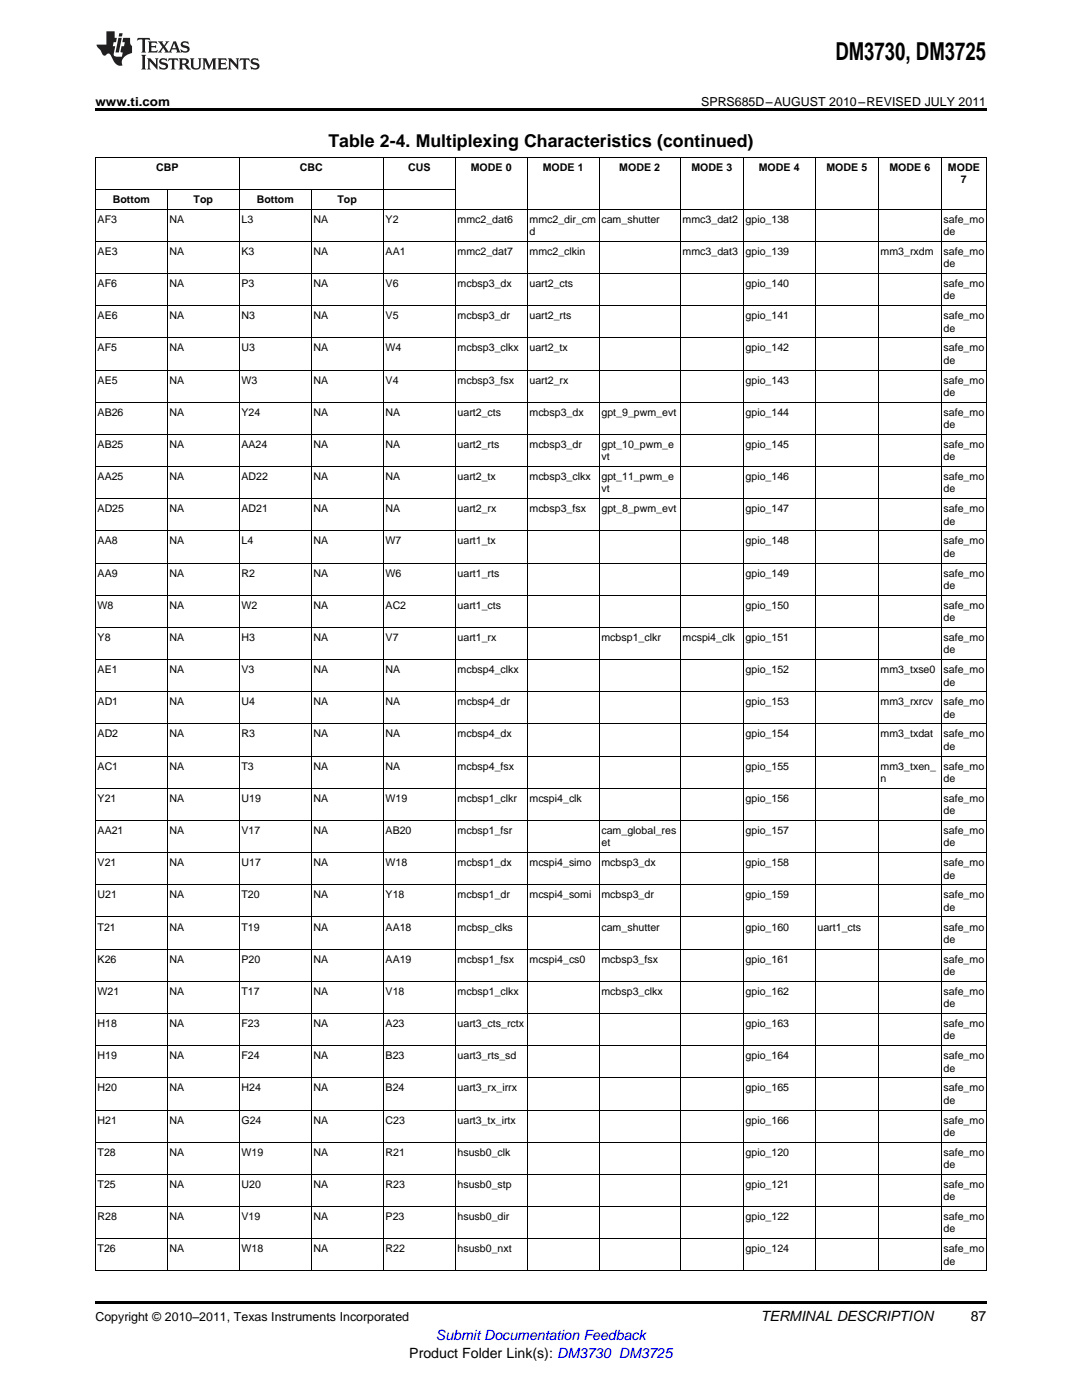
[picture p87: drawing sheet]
<svg xmlns="http://www.w3.org/2000/svg" width="216mm" height="279mm" viewBox="0 0 216 279" stroke-linecap="round" stroke-linejoin="round" font-family="sans-serif">
<defs><g id="words">
<text font-size="4.9" x="166.7" y="12">DM3730, DM3725</text>
<text font-size="3.5" x="65.5" y="29.3">Table 2-4. Multiplexing Characteristics (continued)</text>
<g font-size="2.8">
<text x="151.8" y="263.6">TERMINAL DESCRIPTION</text>
<text x="193.7" y="263.6">87</text>
<text x="81.7" y="270.9">Product Folder Link(s): DM3730 DM3725</text>
</g>
<text font-size="2.8" fill="#00f" x="87" y="267.4">Submit Documentation Feedback</text>
<g font-size="2.5">
<text x="19" y="21.1">www.ti.com</text>
<text x="139.9" y="21.1">SPRS685D–AUGUST 2010–REVISED JULY 2011</text>
<text x="19" y="263.6">Copyright © 2010–2011, Texas Instruments Incorporated</text>
</g>
<g font-size="2.1">
<text x="31.2" y="34.1">CBP</text>
<text x="59.8" y="34.1">CBC</text>
<text x="81.5" y="34.1">CUS</text>
<text x="93.9" y="34.1">MODE 0</text>
<text x="108.3" y="34.1">MODE 1</text>
<text x="123.6" y="34.1">MODE 2</text>
<text x="138" y="34.1">MODE 3</text>
<text x="151.4" y="34.1">MODE 4</text>
<text x="164.9" y="34.1">MODE 5</text>
<text x="177.5" y="34.1">MODE 6</text>
<text x="189.2" y="34.1">MODE</text>
<text x="22.5" y="40.5">Bottom</text>
<text x="38.6" y="40.5">Top</text>
<text x="51.2" y="40.5">Bottom</text>
<text x="67.3" y="40.5">Top</text>
<text x="191.7" y="36.5">7</text>
<text x="19.5" y="44.4">AF3</text>
<text x="33.8" y="44.4">NA</text>
<text x="48.2" y="44.4">L3</text>
<text x="62.5" y="44.4">NA</text>
<text x="76.9" y="44.4">Y2</text>
<text x="91.3" y="44.4">mmc2_dat6</text>
<text x="105.7" y="44.4">mmc2_dir_cm</text>
<text x="105.7" y="46.9">d</text>
<text x="120" y="44.4">cam_shutter</text>
<text x="136.2" y="44.4">mmc3_dat2</text>
<text x="148.8" y="44.4">gpio_138</text>
<text x="188.3" y="44.4">safe_mo</text>
<text x="188.3" y="46.9">de</text>
<text x="19.5" y="50.9">AE3</text>
<text x="33.8" y="50.9">NA</text>
<text x="48.2" y="50.9">K3</text>
<text x="62.5" y="50.9">NA</text>
<text x="76.9" y="50.9">AA1</text>
<text x="91.3" y="50.9">mmc2_dat7</text>
<text x="105.7" y="50.9">mmc2_clkin</text>
<text x="136.2" y="50.9">mmc3_dat3</text>
<text x="148.8" y="50.9">gpio_139</text>
<text x="175.7" y="50.9">mm3_rxdm</text>
<text x="188.3" y="50.9">safe_mo</text>
<text x="188.3" y="53.3">de</text>
<text x="19.5" y="57.3">AF6</text>
<text x="33.8" y="57.3">NA</text>
<text x="48.2" y="57.3">P3</text>
<text x="62.5" y="57.3">NA</text>
<text x="76.9" y="57.3">V6</text>
<text x="91.3" y="57.3">mcbsp3_dx</text>
<text x="105.7" y="57.3">uart2_cts</text>
<text x="148.8" y="57.3">gpio_140</text>
<text x="188.3" y="57.3">safe_mo</text>
<text x="188.3" y="59.8">de</text>
<text x="19.5" y="63.7">AE6</text>
<text x="33.8" y="63.7">NA</text>
<text x="48.2" y="63.7">N3</text>
<text x="62.5" y="63.7">NA</text>
<text x="76.9" y="63.7">V5</text>
<text x="91.3" y="63.7">mcbsp3_dr</text>
<text x="105.7" y="63.7">uart2_rts</text>
<text x="148.8" y="63.7">gpio_141</text>
<text x="188.3" y="63.7">safe_mo</text>
<text x="19.5" y="70.1">AF5</text>
<text x="33.8" y="70.1">NA</text>
<text x="48.2" y="70.1">U3</text>
<text x="62.5" y="70.1">NA</text>
<text x="76.9" y="70.1">W4</text>
<text x="91.3" y="70.1">mcbsp3_clkx</text>
<text x="105.7" y="70.1">uart2_tx</text>
<text x="148.8" y="70.1">gpio_142</text>
<text x="188.3" y="66.2">de</text>
<text x="188.3" y="70.1">safe_mo</text>
<text x="19.5" y="76.6">AE5</text>
<text x="33.8" y="76.6">NA</text>
<text x="48.2" y="76.6">W3</text>
<text x="62.5" y="76.6">NA</text>
<text x="76.9" y="76.6">V4</text>
<text x="91.3" y="76.6">mcbsp3_fsx</text>
<text x="105.7" y="76.6">uart2_rx</text>
<text x="148.8" y="76.6">gpio_143</text>
<text x="188.3" y="72.6">de</text>
<text x="188.3" y="76.6">safe_mo</text>
<text x="19.5" y="83">AB26</text>
<text x="33.8" y="83">NA</text>
<text x="48.2" y="83">Y24</text>
<text x="62.5" y="83">NA</text>
<text x="76.9" y="83">NA</text>
<text x="91.3" y="83">uart2_cts</text>
<text x="105.7" y="83">mcbsp3_dx</text>
<text x="120" y="83">gpt_9_pwm_evt</text>
<text x="148.8" y="83">gpio_144</text>
<text x="188.3" y="79">de</text>
<text x="188.3" y="83">safe_mo</text>
<text x="19.5" y="89.4">AB25</text>
<text x="33.8" y="89.4">NA</text>
<text x="48.2" y="89.4">AA24</text>
<text x="62.5" y="89.4">NA</text>
<text x="76.9" y="89.4">NA</text>
<text x="91.3" y="89.4">uart2_rts</text>
<text x="105.7" y="89.4">mcbsp3_dr</text>
<text x="120" y="89.4">gpt_10_pwm_e</text>
<text x="148.8" y="89.4">gpio_145</text>
<text x="188.3" y="85.4">de</text>
<text x="188.3" y="89.4">safe_mo</text>
<text x="19.5" y="95.8">AA25</text>
<text x="33.8" y="95.8">NA</text>
<text x="48.2" y="95.8">AD22</text>
<text x="62.5" y="95.8">NA</text>
<text x="76.9" y="95.8">NA</text>
<text x="91.3" y="95.8">uart2_tx</text>
<text x="105.7" y="95.8">mcbsp3_clkx</text>
<text x="120" y="91.9">vt</text>
<text x="120" y="95.8">gpt_11_pwm_e</text>
<text x="148.8" y="95.8">gpio_146</text>
<text x="188.3" y="91.9">de</text>
<text x="188.3" y="95.8">safe_mo</text>
<text x="120" y="98.3">vt</text>
<text x="188.3" y="98.3">de</text>
<text x="19.5" y="102.2">AD25</text>
<text x="33.8" y="102.2">NA</text>
<text x="48.2" y="102.2">AD21</text>
<text x="62.5" y="102.2">NA</text>
<text x="76.9" y="102.2">NA</text>
<text x="91.3" y="102.2">uart2_rx</text>
<text x="105.7" y="102.2">mcbsp3_fsx</text>
<text x="120" y="102.2">gpt_8_pwm_evt</text>
<text x="148.8" y="102.2">gpio_147</text>
<text x="188.3" y="102.2">safe_mo</text>
<text x="188.3" y="104.7">de</text>
<text x="19.5" y="108.7">AA8</text>
<text x="33.8" y="108.7">NA</text>
<text x="48.2" y="108.7">L4</text>
<text x="62.5" y="108.7">NA</text>
<text x="76.9" y="108.7">W7</text>
<text x="91.3" y="108.7">uart1_tx</text>
<text x="148.8" y="108.7">gpio_148</text>
<text x="188.3" y="108.7">safe_mo</text>
<text x="188.3" y="111.1">de</text>
<text x="19.5" y="115.1">AA9</text>
<text x="33.8" y="115.1">NA</text>
<text x="48.2" y="115.1">R2</text>
<text x="62.5" y="115.1">NA</text>
<text x="76.9" y="115.1">W6</text>
<text x="91.3" y="115.1">uart1_rts</text>
<text x="148.8" y="115.1">gpio_149</text>
<text x="188.3" y="115.1">safe_mo</text>
<text x="188.3" y="117.5">de</text>
<text x="19.5" y="121.5">W8</text>
<text x="33.8" y="121.5">NA</text>
<text x="48.2" y="121.5">W2</text>
<text x="62.5" y="121.5">NA</text>
<text x="76.9" y="121.5">AC2</text>
<text x="91.3" y="121.5">uart1_cts</text>
<text x="148.8" y="121.5">gpio_150</text>
<text x="188.3" y="121.5">safe_mo</text>
<text x="188.3" y="124">de</text>
<text x="19.5" y="127.9">Y8</text>
<text x="33.8" y="127.9">NA</text>
<text x="48.2" y="127.9">H3</text>
<text x="62.5" y="127.9">NA</text>
<text x="76.9" y="127.9">V7</text>
<text x="91.3" y="127.9">uart1_rx</text>
<text x="120" y="127.9">mcbsp1_clkr</text>
<text x="136.2" y="127.9">mcspi4_clk</text>
<text x="148.8" y="127.9">gpio_151</text>
<text x="188.3" y="127.9">safe_mo</text>
<text x="188.3" y="130.4">de</text>
<text x="19.5" y="134.3">AE1</text>
<text x="33.8" y="134.3">NA</text>
<text x="48.2" y="134.3">V3</text>
<text x="62.5" y="134.3">NA</text>
<text x="76.9" y="134.3">NA</text>
<text x="91.3" y="134.3">mcbsp4_clkx</text>
<text x="148.8" y="134.3">gpio_152</text>
<text x="175.7" y="134.3">mm3_txse0</text>
<text x="188.3" y="134.3">safe_mo</text>
<text x="188.3" y="136.8">de</text>
<text x="19.5" y="140.8">AD1</text>
<text x="33.8" y="140.8">NA</text>
<text x="48.2" y="140.8">U4</text>
<text x="62.5" y="140.8">NA</text>
<text x="76.9" y="140.8">NA</text>
<text x="91.3" y="140.8">mcbsp4_dr</text>
<text x="148.8" y="140.8">gpio_153</text>
<text x="175.7" y="140.8">mm3_rxrcv</text>
<text x="188.3" y="140.8">safe_mo</text>
<text x="188.3" y="143.2">de</text>
<text x="19.5" y="147.2">AD2</text>
<text x="33.8" y="147.2">NA</text>
<text x="48.2" y="147.2">R3</text>
<text x="62.5" y="147.2">NA</text>
<text x="76.9" y="147.2">NA</text>
<text x="91.3" y="147.2">mcbsp4_dx</text>
<text x="148.8" y="147.2">gpio_154</text>
<text x="175.7" y="147.2">mm3_txdat</text>
<text x="188.3" y="147.2">safe_mo</text>
<text x="188.3" y="149.6">de</text>
<text x="19.5" y="153.6">AC1</text>
<text x="33.8" y="153.6">NA</text>
<text x="48.2" y="153.6">T3</text>
<text x="62.5" y="153.6">NA</text>
<text x="76.9" y="153.6">NA</text>
<text x="91.3" y="153.6">mcbsp4_fsx</text>
<text x="148.8" y="153.6">gpio_155</text>
<text x="175.7" y="153.6">mm3_txen_</text>
<text x="188.3" y="153.6">safe_mo</text>
<text x="19.5" y="160">Y21</text>
<text x="33.8" y="160">NA</text>
<text x="48.2" y="160">U19</text>
<text x="62.5" y="160">NA</text>
<text x="76.9" y="160">W19</text>
<text x="91.3" y="160">mcbsp1_clkr</text>
<text x="105.7" y="160">mcspi4_clk</text>
<text x="148.8" y="160">gpio_156</text>
<text x="175.7" y="156.1">n</text>
<text x="188.3" y="156.1">de</text>
<text x="188.3" y="160">safe_mo</text>
<text x="19.5" y="166.4">AA21</text>
<text x="33.8" y="166.4">NA</text>
<text x="48.2" y="166.4">V17</text>
<text x="62.5" y="166.4">NA</text>
<text x="76.9" y="166.4">AB20</text>
<text x="91.3" y="166.4">mcbsp1_fsr</text>
<text x="120" y="166.4">cam_global_res</text>
<text x="148.8" y="166.4">gpio_157</text>
<text x="188.3" y="162.5">de</text>
<text x="188.3" y="166.4">safe_mo</text>
<text x="19.5" y="172.9">V21</text>
<text x="33.8" y="172.9">NA</text>
<text x="48.2" y="172.9">U17</text>
<text x="62.5" y="172.9">NA</text>
<text x="76.9" y="172.9">W18</text>
<text x="91.3" y="172.9">mcbsp1_dx</text>
<text x="105.7" y="172.9">mcspi4_simo</text>
<text x="120" y="168.9">et</text>
<text x="120" y="172.9">mcbsp3_dx</text>
<text x="148.8" y="172.9">gpio_158</text>
<text x="188.3" y="168.9">de</text>
<text x="188.3" y="172.9">safe_mo</text>
<text x="19.5" y="179.3">U21</text>
<text x="33.8" y="179.3">NA</text>
<text x="48.2" y="179.3">T20</text>
<text x="62.5" y="179.3">NA</text>
<text x="76.9" y="179.3">Y18</text>
<text x="91.3" y="179.3">mcbsp1_dr</text>
<text x="105.7" y="179.3">mcspi4_somi</text>
<text x="120" y="179.3">mcbsp3_dr</text>
<text x="148.8" y="179.3">gpio_159</text>
<text x="188.3" y="175.3">de</text>
<text x="188.3" y="179.3">safe_mo</text>
<text x="19.5" y="185.7">T21</text>
<text x="33.8" y="185.7">NA</text>
<text x="48.2" y="185.7">T19</text>
<text x="62.5" y="185.7">NA</text>
<text x="76.9" y="185.7">AA18</text>
<text x="91.3" y="185.7">mcbsp_clks</text>
<text x="120" y="185.7">cam_shutter</text>
<text x="148.8" y="185.7">gpio_160</text>
<text x="163.1" y="185.7">uart1_cts</text>
<text x="188.3" y="181.8">de</text>
<text x="188.3" y="185.7">safe_mo</text>
<text x="188.3" y="188.2">de</text>
<text x="19.5" y="192.1">K26</text>
<text x="33.8" y="192.1">NA</text>
<text x="48.2" y="192.1">P20</text>
<text x="62.5" y="192.1">NA</text>
<text x="76.9" y="192.1">AA19</text>
<text x="91.3" y="192.1">mcbsp1_fsx</text>
<text x="105.7" y="192.1">mcspi4_cs0</text>
<text x="120" y="192.1">mcbsp3_fsx</text>
<text x="148.8" y="192.1">gpio_161</text>
<text x="188.3" y="192.1">safe_mo</text>
<text x="188.3" y="194.6">de</text>
<text x="19.5" y="198.5">W21</text>
<text x="33.8" y="198.5">NA</text>
<text x="48.2" y="198.5">T17</text>
<text x="62.5" y="198.5">NA</text>
<text x="76.9" y="198.5">V18</text>
<text x="91.3" y="198.5">mcbsp1_clkx</text>
<text x="120" y="198.5">mcbsp3_clkx</text>
<text x="148.8" y="198.5">gpio_162</text>
<text x="188.3" y="198.5">safe_mo</text>
<text x="188.3" y="201">de</text>
<text x="19.5" y="205">H18</text>
<text x="33.8" y="205">NA</text>
<text x="48.2" y="205">F23</text>
<text x="62.5" y="205">NA</text>
<text x="76.9" y="205">A23</text>
<text x="91.3" y="205">uart3_cts_rctx</text>
<text x="148.8" y="205">gpio_163</text>
<text x="188.3" y="205">safe_mo</text>
<text x="188.3" y="207.4">de</text>
<text x="19.5" y="211.4">H19</text>
<text x="33.8" y="211.4">NA</text>
<text x="48.2" y="211.4">F24</text>
<text x="62.5" y="211.4">NA</text>
<text x="76.9" y="211.4">B23</text>
<text x="91.3" y="211.4">uart3_rts_sd</text>
<text x="148.8" y="211.4">gpio_164</text>
<text x="188.3" y="211.4">safe_mo</text>
<text x="188.3" y="213.9">de</text>
<text x="19.5" y="217.8">H20</text>
<text x="33.8" y="217.8">NA</text>
<text x="48.2" y="217.8">H24</text>
<text x="62.5" y="217.8">NA</text>
<text x="76.9" y="217.8">B24</text>
<text x="91.3" y="217.8">uart3_rx_irrx</text>
<text x="148.8" y="217.8">gpio_165</text>
<text x="188.3" y="217.8">safe_mo</text>
<text x="188.3" y="220.3">de</text>
<text x="19.5" y="224.2">H21</text>
<text x="33.8" y="224.2">NA</text>
<text x="48.2" y="224.2">G24</text>
<text x="62.5" y="224.2">NA</text>
<text x="76.9" y="224.2">C23</text>
<text x="91.3" y="224.2">uart3_tx_irtx</text>
<text x="148.8" y="224.2">gpio_166</text>
<text x="188.3" y="224.2">safe_mo</text>
<text x="188.3" y="226.7">de</text>
<text x="19.5" y="230.6">T28</text>
<text x="33.8" y="230.6">NA</text>
<text x="48.2" y="230.6">W19</text>
<text x="62.5" y="230.6">NA</text>
<text x="76.9" y="230.6">R21</text>
<text x="91.3" y="230.6">hsusb0_clk</text>
<text x="148.8" y="230.6">gpio_120</text>
<text x="188.3" y="230.6">safe_mo</text>
<text x="188.3" y="233.1">de</text>
<text x="19.5" y="237.1">T25</text>
<text x="33.8" y="237.1">NA</text>
<text x="48.2" y="237.1">U20</text>
<text x="62.5" y="237.1">NA</text>
<text x="76.9" y="237.1">R23</text>
<text x="91.3" y="237.1">hsusb0_stp</text>
<text x="148.8" y="237.1">gpio_121</text>
<text x="188.3" y="237.1">safe_mo</text>
<text x="188.3" y="239.5">de</text>
<text x="19.5" y="243.5">R28</text>
<text x="33.8" y="243.5">NA</text>
<text x="48.2" y="243.5">V19</text>
<text x="62.5" y="243.5">NA</text>
<text x="76.9" y="243.5">P23</text>
<text x="91.3" y="243.5">hsusb0_dir</text>
<text x="148.8" y="243.5">gpio_122</text>
<text x="188.3" y="243.5">safe_mo</text>
<text x="188.3" y="246">de</text>
<text x="19.5" y="249.9">T26</text>
<text x="33.8" y="249.9">NA</text>
<text x="48.2" y="249.9">W18</text>
<text x="62.5" y="249.9">NA</text>
<text x="76.9" y="249.9">R22</text>
<text x="91.3" y="249.9">hsusb0_nxt</text>
<text x="148.8" y="249.9">gpio_124</text>
<text x="188.3" y="249.9">safe_mo</text>
<text x="188.3" y="252.4">de</text>
</g>
</g></defs>
<g fill="#231f20">
<path d="M27.5 7.6l-.1 .5 .4-.2h.6v.1v2.1l-.2 .4h1l-.3-.4v-2.1l.1-.1h.5l.5 .2-.2-.5zM29.5 8.3l.2 .3v1.5l-.2 .4h1.8l.2-.6a1.04 1.04 0 0 1-1.3 .2v-.7h.6l.3 .2v-.6l-.3 .2h-.6v-.6l.8-.1 .4 .3-.2-.5zM31.5 8.3l.9 1.1-.9 1.1h.8l-.2-.2 .5-.7 .4 .7-.2 .2h1.5l-.1-.2 .1-.4h.9l.1 .4-.2 .2h1l-.3-.3-.7-1.9h-.5l-.9 2-.8-1 .9-1h-.8l.1 .3-.3 .5-.4-.6 .2-.2zM34.7 8.6l.4 1h-.7zM36.3 8.4a.63 .63 0 0 0-.2 .7 .63 .63 0 0 0 .6 .4l.6 .2 .1 .2a.75 .75 0 0 1-.7 .4 .75 .75 0 0 1-.6-.5l.1 .7 .1-.1a1.11 1.11 0 0 0 1.5-.6 1.13 1.13 0 0 0-1.2-.8l-.1-.4a1.04 1.04 0 0 1 1.2 .2l-.2-.5-.1 .1-.5-.2zM28.2 10.9l.2 .4v2.2l-.2 .4h1l-.3-.4v-2.2l.3-.4zM29.3 11.6l.3 .4v1.5l-.3 .4h.8l-.2-.4v-1.3l1.5 1.7v-1.9l.2-.4h-.7l.2 .4v.9l-1.1-1.3zM32 11.8a.62 .62 0 0 0-.2 .7 .62 .62 0 0 0 .6 .4l.6 .1 .1 .3a.76 .76 0 0 1-.7 .3 .76 .76 0 0 1-.6-.4l.1 .7 .1-.1a1.11 1.11 0 0 0 1.5-.6 1.13 1.13 0 0 0-1.2-.8l-.1-.4a1.04 1.04 0 0 1 1.2 .2l-.2-.6-.1 .1-.5-.1zM33.7 11.6l-.2 .6a.61 .61 0 0 1 .8-.3v1.6l-.2 .4h.9l-.2-.4v-1.6a.63 .63 0 0 1 .8 .3l-.2-.6zM35.6 11.6l.3 .4v1.5l-.3 .4h1l-.2-.2v-.8l.5 .2a.76 .76 0 0 0 1.2 .7l-1-1a.58 .58 0 0 0 .6-.5 .58 .58 0 0 0-.5-.6zM36.4 11.9h.1a.45 .45 0 0 1 .5 .1 .45 .45 0 0 1 .1 .5l-.7 .2zM37.9 11.6l.2 .2a2.17 2.17 0 0 0 .3 1.9 .99 .99 0 0 0 1.6-.6v-1.1l.2-.4h-.7l.2 .2a1.92 1.92 0 0 1-.2 1.8 .6 .6 0 0 1-.9-.5v-1.1l.2-.4zM40.4 11.6l.2 .4v1.5l-.2 .4h.7l-.2-.4v-1.4l.8 1.8 .8-1.8v1.4l-.2 .4h.9l-.2-.4v-1.5l.2-.4h-.8l-.6 1.5-.6-1.5zM43.4 11.6l.2 .4v1.5l-.2 .4h1.8l.2-.6a1.04 1.04 0 0 1-1.3 .1v-.6h.5l.4 .2v-.6l-.4 .2h-.5v-.7h.8l.3 .3-.1-.6zM45.5 11.6l.2 .4v1.5l-.2 .4h.7l-.2-.4v-1.3l1.5 1.7v-1.9l.2-.4h-.7l.2 .4v.9l-1.1-1.3zM47.9 11.6l-.1 .6a.61 .61 0 0 1 .8-.3v1.6l-.3 .4h1l-.3-.4 .1-1.6a.63 .63 0 0 1 .7 .3l-.1-.6zM50.2 11.8a.62 .62 0 0 0-.2 .7 .62 .62 0 0 0 .6 .4l.6 .1 .2 .3a.76 .76 0 0 1-.8 .3 .76 .76 0 0 1-.6-.4l.1 .7 .2-.1a1.11 1.11 0 0 0 1.5-.6 1.13 1.13 0 0 0-1.3-.8l-.1-.4a1.04 1.04 0 0 1 1.2 .2l-.1-.6-.2 .1-.5-.1z"/>
<path d="M21.2 6.3v2.6h-1.9l.1 .4 .7 .9a.91 .91 0 0 0 1 .8 .56 .56 0 0 1 .5-.3 .56 .56 0 0 1 .5 .3l.4 .8a1.53 1.53 0 0 0 1.9 1.2 1.54 1.54 0 0 1 1-2.1l.9-.3v-1.4a1.52 1.52 0 0 1-.3-1.6h-1.4l-.2 .8h.5l-.2 .8h-.4l-.2 1v.2l.4 .1-.2 .8a1.93 1.93 0 0 1-1.6-.3l.3-1.8h-.5l.2-.8h.4l.2-.8h-.4v-1.3zM23.6 7.6l-.6 2.9h.7l.6-2.9zM23.8 6.6l-.1 .7h.6l.2-.7z"/>
</g>
<path d="M19 21.6h177.8v.6h-177.8zM19 259.7h177.8v.5h-177.8z" fill="#000"/>
<g fill="none" stroke="#000" stroke-width=".2">
<path d="M19 37.8h71.9M33.4 37.8v215.8M47.7 31.4v222.2M62.1 37.8v215.8M76.5 31.4v222.2M90.9 31.4v222.2M105.2 31.4v222.2M119.6 31.4v222.2M135.8 31.4v222.2M148.3 31.4v222.2M162.7 31.4v222.2M175.3 31.4v222.2"/>
<path d="M187.8 31.4v222.2M19 54.6h177.8M19 48.2h177.8M19 41.8h177.8M19 73.9h177.8M19 67.4h177.8M19 61h177.8M19 99.5h177.8M19 93.1h177.8M19 86.7h177.8M19 80.3h177.8M19 118.8h177.8"/>
<path d="M19 112.4h177.8M19 106h177.8M19 138.1h177.8M19 131.6h177.8M19 125.2h177.8M19 157.3h177.8M19 150.9h177.8M19 144.5h177.8M19 176.6h177.8M19 170.2h177.8M19 163.7h177.8M19 195.8h177.8"/>
<path d="M19 189.4h177.8M19 183h177.8M19 215.1h177.8M19 208.7h177.8M19 202.3h177.8M19 234.4h177.8M19 227.9h177.8M19 221.5h177.8M19 253.6h177.8M19 247.2h177.8M19 240.8h177.8M19.1 253.6l-.1-222.2h177.8v222.2"/>
</g>
<use href="#words"/>
</svg>
